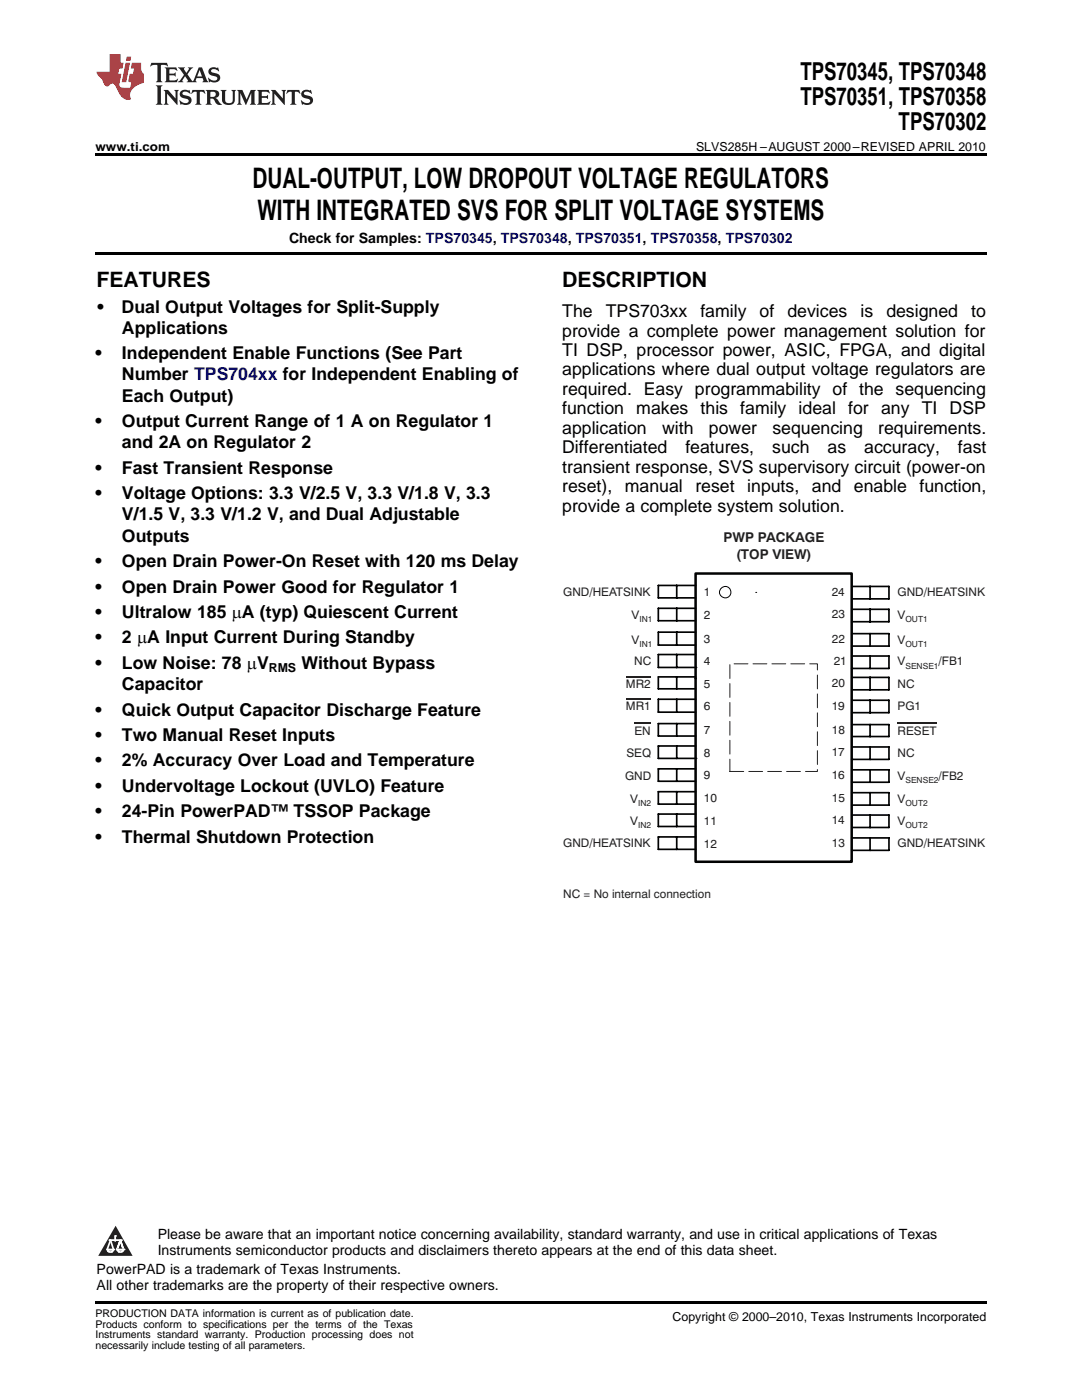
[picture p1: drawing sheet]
<svg xmlns="http://www.w3.org/2000/svg" width="216mm" height="279mm" viewBox="0 0 216 279" stroke-linecap="round" stroke-linejoin="round" font-family="sans-serif">
<defs><g id="words">
<g font-size="5.6">
<text x="50.4" y="37.5">DUAL-OUTPUT, LOW DROPOUT VOLTAGE REGULATORS</text>
<text x="51.4" y="43.8">WITH INTEGRATED SVS FOR SPLIT VOLTAGE SYSTEMS</text>
</g>
<g font-size="4.9">
<text x="159.7" y="16">TPS70345, TPS70348</text>
<text x="159.7" y="21">TPS70351, TPS70358</text>
<text x="179.3" y="25.9">TPS70302</text>
</g>
<g font-size="4.2">
<text x="19.2" y="57.3">FEATURES</text>
<text x="112.2" y="57.3">DESCRIPTION</text>
</g>
<g font-size="3.5">
<text x="19.4" y="62.4">•</text>
<text x="24.3" y="62.4">Dual Output Voltages for Split-Supply</text>
<text x="112.2" y="63.3">The</text>
<text x="120.9" y="63.3">TPS703xx</text>
<text x="139.8" y="63.3">family</text>
<text x="151.6" y="63.3">of</text>
<text x="157.1" y="63.3">devices</text>
<text x="171.7" y="63.3">is</text>
<text x="176.9" y="63.3">designed</text>
<text x="193.8" y="63.3">to</text>
<text x="19" y="71.7">•</text>
<text x="24.3" y="66.6">Applications</text>
<text x="24.3" y="71.7">Independent Enable Functions (See Part</text>
<text x="112.2" y="67.2">provide a complete power management solution for</text>
<text x="112.2" y="71">TI DSP, processor power, ASIC, FPGA, and digital</text>
<text x="24.3" y="75.9">Number TPS704xx for Independent Enabling of</text>
<text x="112.2" y="74.9">applications where dual output voltage regulators are</text>
<text x="24.3" y="80.2">Each Output)</text>
<text x="112.2" y="78.8">required. Easy programmability of the sequencing</text>
<text x="112.2" y="82.7">function makes this family ideal for any TI DSP</text>
<text x="19" y="85.2">•</text>
<text x="24.3" y="85.2">Output Current Range of 1 A on Regulator 1</text>
<text x="24.3" y="89.5">and 2A on Regulator 2</text>
<text x="112.2" y="86.6">application</text>
<text x="132.1" y="86.6">with</text>
<text x="141.5" y="86.6">power</text>
<text x="154.1" y="86.6">sequencing</text>
<text x="175.2" y="86.6">requirements.</text>
<text x="19" y="94.5">•</text>
<text x="24.3" y="94.5">Fast Transient Response</text>
<text x="112.2" y="90.5">Differentiated</text>
<text x="112.2" y="94.3">transient response, SVS supervisory circuit (power-on</text>
<text x="136.8" y="90.5">features,</text>
<text x="154.1" y="90.5">such</text>
<text x="165.1" y="90.5">as</text>
<text x="172.5" y="90.5">accuracy,</text>
<text x="191.2" y="90.5">fast</text>
<text x="19" y="99.6">•</text>
<text x="24.3" y="99.6">Voltage Options: 3.3 V/2.5 V, 3.3 V/1.8 V, 3.3</text>
<text x="112.2" y="98.2">reset),</text>
<text x="124.7" y="98.2">manual</text>
<text x="138.8" y="98.2">reset</text>
<text x="149.1" y="98.2">inputs,</text>
<text x="162" y="98.2">and</text>
<text x="170.4" y="98.2">enable</text>
<text x="183.5" y="98.2">function,</text>
<text x="24.3" y="103.9">V/1.5 V, 3.3 V/1.2 V, and Dual Adjustable</text>
<text x="112.2" y="102.1">provide a complete system solution.</text>
<text x="19" y="113.2">•</text>
<text x="24.3" y="108.1">Outputs</text>
<text x="24.3" y="113.2">Open Drain Power-On Reset with 120 ms Delay</text>
<text x="19" y="118.3">•</text>
<text x="24.3" y="118.3">Open Drain Power Good for Regulator 1</text>
<text x="19" y="123.3">•</text>
<text x="24.3" y="123.3">Ultralow 185 mA (typ) Quiescent Current</text>
<text x="19" y="128.4">•</text>
<text x="24.3" y="128.4">2 mA Input Current During Standby</text>
<text x="19" y="133.5">•</text>
<text x="24.3" y="133.5">Low Noise: 78 mV</text>
<text x="24.3" y="137.7">Capacitor</text>
<text x="60.1" y="133.5">Without Bypass</text>
<text x="19" y="142.8">•</text>
<text x="24.3" y="142.8">Quick Output Capacitor Discharge Feature</text>
<text x="19" y="147.9">•</text>
<text x="24.3" y="147.9">Two Manual Reset Inputs</text>
<text x="19" y="153">•</text>
<text x="24.3" y="153">2% Accuracy Over Load and Temperature</text>
<text x="19" y="158">•</text>
<text x="24.3" y="158">Undervoltage Lockout (UVLO) Feature</text>
<text x="19" y="163.1">•</text>
<text x="24.3" y="163.1">24-Pin PowerPAD™ TSSOP Package</text>
<text x="19" y="168.2">•</text>
<text x="24.3" y="168.2">Thermal Shutdown Protection</text>
</g>
<g font-size="2.8">
<text x="57.7" y="48.4">Check for Samples: TPS70345, TPS70348, TPS70351, TPS70358, TPS70302</text>
<text x="31.5" y="247.3">Please be aware that an important notice concerning availability, standard warranty, and use in critical applications of Texas</text>
<text x="31.5" y="250.4">Instruments semiconductor products and disclaimers thereto appears at the end of this data sheet.</text>
<text x="19.3" y="254.3">PowerPAD is a trademark of Texas Instruments.</text>
<text x="19.3" y="257.5">All other trademarks are the property of their respective owners.</text>
</g>
<g font-size="2.7" fill="#231f20">
<text x="144.4" y="108.2">PWP PACKAGE</text>
<text x="147" y="111.5">(TOP VIEW)</text>
</g>
<g font-size="2.5">
<text x="19" y="30.1">www.ti.com</text>
<text x="138.9" y="30.1">SLVS285H –AUGUST 2000–REVISED APRIL 2010</text>
<text x="53.6" y="134.2">RMS</text>
<text x="134.2" y="263.6">Copyright © 2000–2010, Texas Instruments Incorporated</text>
</g>
<g font-size="2.4" fill="#231f20">
<text x="112.4" y="118.9">GND/HEATSINK</text>
<text x="140.4" y="119">1</text>
<text x="166" y="118.9">24</text>
<text x="179.1" y="118.9">GND/HEATSINK</text>
<text x="126" y="123.5">V</text>
<text x="140.4" y="123.5">2</text>
<text x="166" y="123.4">23</text>
<text x="179.1" y="123.5">V</text>
<text x="126" y="128.4">V</text>
<text x="140.4" y="128.4">3</text>
<text x="166" y="128.3">22</text>
<text x="179.1" y="128.4">V</text>
<text x="124.9" y="137.3">MR2</text>
<text x="126.5" y="132.8">NC</text>
<text x="140.4" y="132.8">4</text>
<text x="140.4" y="137.2">5</text>
<text x="166" y="137.1">20</text>
<text x="166.4" y="132.7">21</text>
<text x="179.1" y="132.8">V</text>
<text x="179.1" y="137.3">NC</text>
<text x="187.3" y="132.8">/FB1</text>
<text x="124.9" y="141.8">MR1</text>
<text x="140.4" y="141.7">6</text>
<text x="166" y="141.6">19</text>
<text x="179.1" y="141.8">PG1</text>
<text x="126.6" y="146.6">EN</text>
<text x="140.4" y="146.6">7</text>
<text x="166" y="146.5">18</text>
<text x="179.1" y="146.6">RESET</text>
<text x="124.7" y="155.6">GND</text>
<text x="125" y="151.1">SEQ</text>
<text x="140.4" y="151.1">8</text>
<text x="140.4" y="155.6">9</text>
<text x="166" y="150.9">17</text>
<text x="166" y="155.4">16</text>
<text x="179.1" y="151.1">NC</text>
<text x="179.1" y="155.6">V</text>
<text x="187.3" y="155.6">/FB2</text>
<text x="125.7" y="160.2">V</text>
<text x="140.4" y="160.1">10</text>
<text x="166" y="160">15</text>
<text x="179.1" y="160.2">V</text>
<text x="125.7" y="164.6">V</text>
<text x="140.4" y="164.6">11</text>
<text x="166" y="164.5">14</text>
<text x="179.1" y="164.6">V</text>
<text x="112.4" y="169">GND/HEATSINK</text>
<text x="140.4" y="169.2">12</text>
<text x="166" y="169.1">13</text>
<text x="179.1" y="169">GND/HEATSINK</text>
<text x="112.4" y="179.3">NC = No internal connection</text>
</g>
<g font-size="2.1">
<text x="19" y="262.9">PRODUCTION DATA information is current as of publication date.</text>
<text x="19" y="265">Products conform to specifications per the terms of the Texas</text>
<text x="19" y="267.1">Instruments standard warranty. Production processing does not</text>
<text x="19" y="269.2">necessarily include testing of all parameters.</text>
</g>
<g font-size="1.7" fill="#231f20">
<text x="127.6" y="124.2">IN1</text>
<text x="180.7" y="124.2">OUT1</text>
<text x="127.6" y="129.1">IN1</text>
<text x="180.7" y="129.1">OUT1</text>
<text x="180.7" y="133.5">SENSE1</text>
<text x="127.3" y="160.8">IN2</text>
<text x="180.7" y="156.3">SENSE2</text>
<text x="180.7" y="160.8">OUT2</text>
<text x="127.3" y="165.3">IN2</text>
<text x="180.7" y="165.3">OUT2</text>
</g>
<g font-size=".4" fill="#fff">
<text x="19" y="57.2">1</text>
<text x="19" y="254.3">2</text>
<text x="19" y="257.5">3</text>
</g>
</g></defs>
<path d="M30.2 12.5l-.2 .8a1.31 1.31 0 0 1 1.4-.3v2.9l-.3 .5h1.3l-.3-.5v-2.7l.3-.2a1.09 1.09 0 0 1 1.1 .3l-.2-.8zM32.9 13.5l.3 .4v2l-.3 .5h2.4l.2-.7a1.48 1.48 0 0 1-1.7 .3v-1l1 .1 .2 .2v-.9l-.2 .3h-1v-.7l.2-.2a1.73 1.73 0 0 1 1.4 .3l-.2-.6zM35.5 13.5l1.2 1.4-.7 1-.5 .5h1.1l-.2-.3 .5-.9 .6 1-.2 .2h2l-.3-.3 .2-.5h1.2l.2 .5-.2 .3h1.2l-.3-.4-1-2.5h-.6l-1.3 2.7-1-1.4 1.1-1.3h-1l.2 .2-.5 .9-.5-.9 .2-.2zM39.8 14l.5 1.3h-1zM41.9 13.6a.83 .83 0 0 0-.3 1 .83 .83 0 0 0 .8 .5l.8 .2 .2 .3a1 1 0 0 1-1 .5 1 1 0 0 1-.8-.6l.1 .9 .2-.1a1.65 1.65 0 0 0 2-.4 .89 .89 0 0 0-.8-1.3l-.8-.2-.2-.2a.91 .91 0 0 1 1.6 .1l-.2-.8h-.4a1.34 1.34 0 0 0-1.2 .1zM31.1 17l.3 .5v2.9l-.3 .5h1.3l-.3-.5v-2.9l.3-.5zM32.7 17.9l.2 .5v2l-.2 .5h.9l-.3-.5 .1-1.7 2 2.2v-2.5l.3-.5h-.9l.2 .3v1.4l-1.5-1.7zM36.2 18.1a.83 .83 0 0 0-.3 1 .83 .83 0 0 0 .8 .5l.8 .2 .2 .3a1 1 0 0 1-1 .5 1 1 0 0 1-.8-.6l.1 .9 .2-.1a1.66 1.66 0 0 0 2-.5 .89 .89 0 0 0-.9-1.2l-.7-.2-.2-.3a.91 .91 0 0 1 1.6 .2l-.2-.9-.4 .1a1.36 1.36 0 0 0-1.2 .1zM38.4 17.9l-.2 .9a.61 .61 0 0 1 1.1-.3v1.9l-.4 .5h1.3l-.3-.5v-1.9l.2-.2a.81 .81 0 0 1 .8 .5l-.1-.9zM41 17.9l.3 .5v2l-.3 .5h1.3l-.3-.3v-.9a.72 .72 0 0 1 .9 .6 .85 .85 0 0 0 1.4 .5l-.5-.3-.5-.7-.3-.3a.78 .78 0 0 0 .7-.7 .78 .78 0 0 0-.7-.8zM42 18.4l.2-.1a.6 .6 0 0 1 .7 .1 .6 .6 0 0 1 .1 .7l-.2 .2h-.8zM44 17.9l.3 .3a3.4 3.4 0 0 0 .3 2.4 1.57 1.57 0 0 0 2.2-.3l.1-2.1 .2-.3h-1l.3 .5v1.5a.76 .76 0 0 1-.7 .7 .76 .76 0 0 1-.8-.7v-1.5l.3-.5zM47.3 17.9l.3 .5v2l-.3 .5h.9l-.2-.5v-1.8l1 2.4 1.1-2.4v1.8l-.2 .5h1.2l-.3-.5v-2l.3-.5h-1.1l-.8 2-.8-2zM51.3 17.9l.3 .5v2l-.3 .5h2.4l.2-.7a1.49 1.49 0 0 1-1.6 .3l-.1-1 1 .1 .3 .2v-.9l-.3 .3h-1v-.7l.3-.2a1.73 1.73 0 0 1 1.4 .3l-.3-.7zM54.1 17.9l.3 .5v2l-.3 .5h1l-.4-.5 .1-1.7 2 2.2v-2.5l.3-.5h-.9l.2 .3v1.4l-1.5-1.7zM57.4 17.9l-.2 .9a.8 .8 0 0 1 1-.5v2.1l-.3 .5h1.3l-.4-.5v-1.9l.2-.2a.81 .81 0 0 1 .9 .5l-.2-.9zM60.4 18.1a.83 .83 0 0 0-.3 1 .83 .83 0 0 0 .8 .5l.8 .2 .2 .3a1 1 0 0 1-1 .5 1 1 0 0 1-.8-.6l.2 .9 .1-.1a1.66 1.66 0 0 0 2-.5 .89 .89 0 0 0-.8-1.2l-.8-.2-.2-.3a.91 .91 0 0 1 1.6 .2l-.2-.9-.3 .1a1.35 1.35 0 0 0-1.3 .1z" fill="#231f20"/>
<path d="M21.9 10.8v3.5h-2.6a2.13 2.13 0 0 0 .9 1.4l.4 .6a.94 .94 0 0 0 1.1 .9 .75 .75 0 0 1 .6-.5 .75 .75 0 0 1 .7 .4l.5 1a2.1 2.1 0 0 0 2.6 1.7 2.2 2.2 0 0 1 1.7-3l.9-.3v-1.8a1.16 1.16 0 0 1-.5-1v-1.2h-1.9l-.2 1.2h.7l-.3 1h-.6l-.3 1.3v.3l.6 .1-.2 1.1h-.9a.93 .93 0 0 1-1.3-.8l.4-2h-.6l.2-1h.6l.3-1.2h-.6v-1.7zM25.1 12.5l-.8 3.9h.9l.7-3.9zM25.3 11.3l-.2 .9h.9l.2-.9z" fill="#ee1d23"/>
<path d="M23.1 244.6l3.4 6h-6.9z" fill="#231f20"/>
<path d="M21.4 249.4h1.2l-.3 .5h-.3a.55 .55 0 0 1-.6-.5z" fill-rule="evenodd" fill="#fff"/>
<path d="M21.4 249.4h1.2l-.3 .5h-.3a.55 .55 0 0 1-.6-.5z" fill="none" stroke="#231f20" stroke-width=".34"/>
<path d="M21.4 249.4h1.2l-.3 .5h-.5z" fill="none" stroke="#fff" stroke-width=".34"/>
<path d="M23 247.6h.1" fill="none" stroke="#fff" stroke-width=".34"/>
<path d="M23 246.7v.9z" fill="#fff"/>
<path d="M23 246.7v.9z" fill="none" stroke="#fff" stroke-width=".34"/>
<circle cx="23" cy="246.7" r=".17" fill="#fff"/>
<path d="M21.9 247.5h.1" fill="none" stroke="#fff" stroke-width=".34"/>
<path d="M21.9 247.5h2.3z" fill="#fff"/>
<path d="M21.9 247.5h2.3z" fill="none" stroke="#fff" stroke-width=".34"/>
<circle cx="24.2" cy="247.5" r=".17" fill="#fff"/>
<path d="M23.3 249.4h.1" fill="none" stroke="#fff" stroke-width=".34"/>
<path d="M24 247.5l-.7 1.9z" fill="#fff"/>
<path d="M24 247.5l-.7 1.9z" fill="none" stroke="#fff" stroke-width=".34"/>
<path d="M24 247.5l.7 1.9z" fill="#fff"/>
<path d="M24 247.5l.7 1.9z" fill="none" stroke="#fff" stroke-width=".34"/>
<path d="M24.6 249.4h.1" fill="none" stroke="#fff" stroke-width=".34"/>
<circle cx="21.4" cy="249.4" r=".17" fill="#fff"/>
<path d="M22.1 247.5l-.7 1.9z" fill="#fff"/>
<path d="M22.1 247.5l-.7 1.9z" fill="none" stroke="#fff" stroke-width=".34"/>
<path d="M22.1 247.5l.5 1.9z" fill="#fff"/>
<path d="M22.1 247.5l.5 1.9z" fill="none" stroke="#fff" stroke-width=".34"/>
<circle cx="22.6" cy="249.4" r=".17" fill="#fff"/>
<path d="M23.4 249.4h1.3a.65 .65 0 0 1-.7 .5 .65 .65 0 0 1-.6-.5z" fill-rule="evenodd" fill="#fff"/>
<path d="M23.4 249.4h1.3a.65 .65 0 0 1-.7 .5 .65 .65 0 0 1-.6-.5z" fill="none" stroke="#231f20" stroke-width=".34"/>
<path d="M23.4 249.4h1.3l-.4 .5h-.6z" fill="none" stroke="#fff" stroke-width=".34"/>
<path d="M23.3 249.4h.1" fill="none" stroke="#fff" stroke-width=".34"/>
<circle cx="24.7" cy="249.4" r=".17" fill="#fff"/>
<path d="M145.6 132.5h17.5v21.5h-17.5z" fill="none" stroke="#231f20" stroke-width=".2" stroke-dasharray="2.8 1"/>
<path d="M138.8 114.5h31.1v57.5h-31.1z" fill="none" stroke="#010202" stroke-width=".5"/>
<path d="M169.9 117h7.5v2.5h-7.5M173.6 117v2.5M138.7 135.4h.1M169.9 133.4h.1M169.9 121.6h7.5v2.5h-7.5M169.9 126.5h7.5v2.4h-7.5M169.9 130.9h7.5v2.5h-7.5M173.6 121.6v2.5M173.6 126.5v2.4M173.6 130.9v2.5" fill="none" stroke="#010202" stroke-width=".34"/>
<path d="M144.3 118.2h.1" fill="none" stroke="#010202" stroke-width=".2"/>
<circle cx="144.7" cy="118.2" r="1.14" fill="#fff"/>
<g fill="none" stroke="#010202" stroke-width=".2">
<path d="M150.8 118.2h.1"/>
<circle cx="144.7" cy="118.2" r="1.14"/>
</g>
<g fill="none" stroke="#010202" stroke-width=".34">
<path d="M135 116.8v2.5M138.8 116.8h-7.4v2.5h7.4M135 121.4v2.5M135 126.2v2.5M135 130.6v2.6M135 135.1v2.4M135 139.6v2.5M138.8 133.2h.1M138.8 121.4h-7.4v2.5h7.4M138.8 126.2h-7.4v2.5h7.4M138.8 130.6h-7.4v2.6h7.4M138.8 135.1h-7.4v2.4h7.4"/>
<path d="M138.8 139.6h-7.4v2.5h7.4M169.9 135.2h7.5v2.5h-7.5M169.9 139.8h7.5v2.4h-7.5M173.6 135.2v2.5M173.6 139.8v2.4M135 144.4v2.5M135 148.9v2.5M135 153.4v2.5M135 158v2.5M138.8 151.4h.1M138.8 144.4h-7.4v2.5h7.4M138.8 148.9h-7.4v2.5h7.4"/>
<path d="M138.8 153.4h-7.4v2.5h7.4M138.8 158h-7.4v2.5h7.4M169.9 151.6h.1M169.9 144.6h7.5v2.4h-7.5M169.9 149.1h7.5v2.5h-7.5M169.9 153.6h7.5v2.5h-7.5M169.9 158.2h7.5v2.5h-7.5M173.6 144.6v2.4M173.6 149.1v2.5M173.6 153.6v2.5M173.6 158.2v2.5M135 162.5v2.4"/>
<path d="M135 167v2.5M138.8 162.5h-7.4v2.4h7.4M138.8 167h-7.4v2.5h7.4M169.9 162.7h7.5v2.4h-7.5M169.9 167.2h7.5v2.5h-7.5M173.6 162.7v2.4M173.6 167.2v2.5"/>
</g>
<path d="M124.9 135.1h5M124.9 139.6h5M126.6 144.4h3.3M179.1 144.4h7.8" fill="none" stroke="#231f20" stroke-width=".23"/>
<path d="M19 30.6h177.8v.5h-177.8zM19 50.4h177.8v.5h-177.8zM19 259.7h177.8v.5h-177.8z" fill="#000"/>
<use href="#words"/>
</svg>
